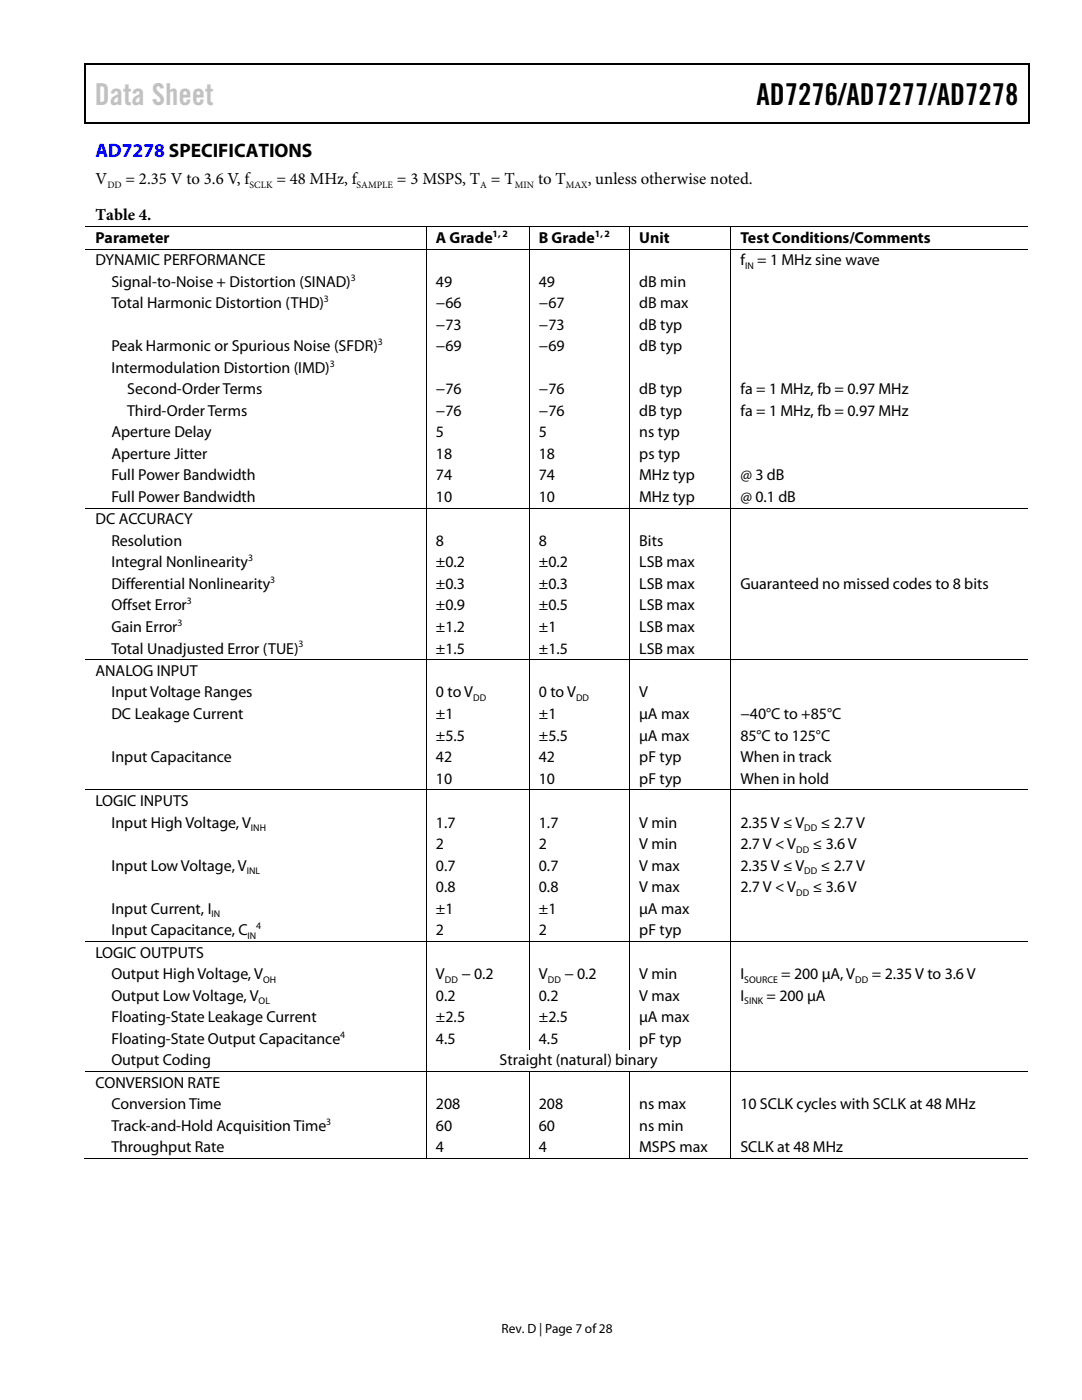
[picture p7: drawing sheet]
<svg xmlns="http://www.w3.org/2000/svg" width="216mm" height="279mm" viewBox="0 0 216 279" stroke-linecap="round" stroke-linejoin="round" font-family="sans-serif">
<defs><g id="words">
<text font-size="6" fill="#c1c1c1" x="18.9" y="20.9">Data Sheet</text>
<text font-size="6" x="150.9" y="20.9">AD7276/AD7277/AD7278</text>
<text font-size="3.9" fill="#00f" x="19" y="31.3">AD7278 SPECIFICATIONS</text>
<g font-size="3.3">
<text x="19" y="36.8">V</text>
<text x="25.1" y="36.8">= 2.35 V to 3.6 V, f</text>
<text x="55.2" y="36.8">= 48 MHz, f</text>
<text x="79.2" y="36.8">= 3 MSPS, T = T</text>
<text x="107.4" y="36.8">to T</text>
<text x="117.3" y="36.8">, unless otherwise noted.</text>
<text x="19" y="43.9">Table 4.</text>
</g>
<g font-size="3.2">
<text x="19" y="48.4">Parameter</text>
<text x="19" y="52.9">DYNAMIC PERFORMANCE</text>
<text x="87" y="48.4">A Grade</text>
<text x="107.5" y="48.4">B Grade</text>
<text x="127.6" y="48.4">Unit</text>
<text x="147.7" y="48.4">Test Conditions/Comments</text>
<text x="147.7" y="52.9">f</text>
<text x="151.1" y="52.9">= 1 MHz sine wave</text>
<text x="22.2" y="57.2">Signal-to-Noise + Distortion (SINAD)</text>
<text x="87" y="57.2">49</text>
<text x="107.5" y="57.2">49</text>
<text x="127.6" y="57.2">dB min</text>
<text x="22.2" y="61.5">Total Harmonic Distortion (THD)</text>
<text x="87" y="61.5">−66</text>
<text x="87" y="65.8">−73</text>
<text x="107.5" y="61.5">−67</text>
<text x="107.5" y="65.8">−73</text>
<text x="127.6" y="61.5">dB max</text>
<text x="127.6" y="65.8">dB typ</text>
<text x="22.2" y="70.1">Peak Harmonic or Spurious Noise (SFDR)</text>
<text x="87" y="70.1">−69</text>
<text x="107.5" y="70.1">−69</text>
<text x="127.6" y="70.1">dB typ</text>
<text x="22.2" y="74.4">Intermodulation Distortion (IMD)</text>
<text x="25.4" y="78.7">Second-Order Terms</text>
<text x="25.4" y="83">Third-Order Terms</text>
<text x="87" y="78.7">−76</text>
<text x="87" y="83">−76</text>
<text x="107.5" y="78.7">−76</text>
<text x="107.5" y="83">−76</text>
<text x="127.6" y="78.7">dB typ</text>
<text x="127.6" y="83">dB typ</text>
<text x="147.7" y="78.7">fa = 1 MHz, fb = 0.97 MHz</text>
<text x="147.7" y="83">fa = 1 MHz, fb = 0.97 MHz</text>
<text x="22.2" y="87.3">Aperture Delay</text>
<text x="87" y="87.3">5</text>
<text x="107.5" y="87.3">5</text>
<text x="127.6" y="87.3">ns typ</text>
<text x="22.2" y="91.6">Aperture Jitter</text>
<text x="22.2" y="95.9">Full Power Bandwidth</text>
<text x="87" y="91.6">18</text>
<text x="87" y="95.9">74</text>
<text x="107.5" y="91.6">18</text>
<text x="107.5" y="95.9">74</text>
<text x="127.6" y="91.6">ps typ</text>
<text x="127.6" y="95.9">MHz typ</text>
<text x="147.7" y="95.9">@ 3 dB</text>
<text x="22.2" y="100.2">Full Power Bandwidth</text>
<text x="87" y="100.2">10</text>
<text x="107.5" y="100.2">10</text>
<text x="127.6" y="100.2">MHz typ</text>
<text x="147.7" y="100.2">@ 0.1 dB</text>
<text x="19" y="104.6">DC ACCURACY</text>
<text x="22.2" y="109">Resolution</text>
<text x="22.2" y="113.2">Integral Nonlinearity</text>
<text x="87" y="109">8</text>
<text x="87" y="113.2">±0.2</text>
<text x="107.5" y="109">8</text>
<text x="107.5" y="113.2">±0.2</text>
<text x="127.6" y="109">Bits</text>
<text x="127.6" y="113.2">LSB max</text>
<text x="22.2" y="117.6">Differential Nonlinearity</text>
<text x="87" y="117.6">±0.3</text>
<text x="107.5" y="117.6">±0.3</text>
<text x="127.6" y="117.6">LSB max</text>
<text x="147.7" y="117.6">Guaranteed no missed codes to 8 bits</text>
<text x="22.2" y="121.8">Offset Error</text>
<text x="87" y="121.8">±0.9</text>
<text x="107.5" y="121.8">±0.5</text>
<text x="127.6" y="121.8">LSB max</text>
<text x="22.2" y="126.2">Gain Error</text>
<text x="22.2" y="130.4">Total Unadjusted Error (TUE)</text>
<text x="87" y="126.2">±1.2</text>
<text x="87" y="130.4">±1.5</text>
<text x="107.5" y="126.2">±1</text>
<text x="107.5" y="130.4">±1.5</text>
<text x="127.6" y="126.2">LSB max</text>
<text x="127.6" y="130.4">LSB max</text>
<text x="19" y="134.9">ANALOG INPUT</text>
<text x="22.2" y="139.2">Input Voltage Ranges</text>
<text x="22.2" y="143.5">DC Leakage Current</text>
<text x="87" y="139.2">0 to V</text>
<text x="87" y="143.5">±1</text>
<text x="107.5" y="139.2">0 to V</text>
<text x="107.5" y="143.5">±1</text>
<text x="127.6" y="139.2">V</text>
<text x="127.6" y="143.5">µA max</text>
<text x="147.7" y="143.5">−40°C to +85°C</text>
<text x="87" y="147.8">±5.5</text>
<text x="107.5" y="147.8">±5.5</text>
<text x="127.6" y="147.8">µA max</text>
<text x="147.7" y="147.8">85°C to 125°C</text>
<text x="22.2" y="152.1">Input Capacitance</text>
<text x="87" y="152.1">42</text>
<text x="107.5" y="152.1">42</text>
<text x="127.6" y="152.1">pF typ</text>
<text x="147.7" y="152.1">When in track</text>
<text x="19" y="160.9">LOGIC INPUTS</text>
<text x="87" y="156.4">10</text>
<text x="107.5" y="156.4">10</text>
<text x="127.6" y="156.4">pF typ</text>
<text x="147.7" y="156.4">When in hold</text>
<text x="22.2" y="165.2">Input High Voltage, V</text>
<text x="87" y="165.2">1.7</text>
<text x="107.5" y="165.2">1.7</text>
<text x="127.6" y="165.2">V min</text>
<text x="147.7" y="165.2">2.35 V ≤ V</text>
<text x="163.8" y="165.2">≤ 2.7 V</text>
<text x="22.2" y="173.8">Input Low Voltage, V</text>
<text x="87" y="169.5">2</text>
<text x="87" y="173.8">0.7</text>
<text x="107.5" y="169.5">2</text>
<text x="107.5" y="173.8">0.7</text>
<text x="127.6" y="169.5">V min</text>
<text x="127.6" y="173.8">V max</text>
<text x="147.7" y="169.5">2.7 V &lt; V</text>
<text x="147.7" y="173.8">2.35 V ≤ V</text>
<text x="162.2" y="169.5">≤ 3.6 V</text>
<text x="163.8" y="173.8">≤ 2.7 V</text>
<text x="87" y="178.1">0.8</text>
<text x="107.5" y="178.1">0.8</text>
<text x="127.6" y="178.1">V max</text>
<text x="147.7" y="178.1">2.7 V &lt; V</text>
<text x="162.2" y="178.1">≤ 3.6 V</text>
<text x="22.2" y="182.3">Input Current, I</text>
<text x="87" y="182.3">±1</text>
<text x="107.5" y="182.3">±1</text>
<text x="127.6" y="182.3">µA max</text>
<text x="19" y="191.1">LOGIC OUTPUTS</text>
<text x="22.2" y="186.6">Input Capacitance, C</text>
<text x="87" y="186.6">2</text>
<text x="107.5" y="186.6">2</text>
<text x="127.6" y="186.6">pF typ</text>
<text x="22.2" y="195.4">Output High Voltage, V</text>
<text x="87" y="195.4">V</text>
<text x="92.1" y="195.4">− 0.2</text>
<text x="107.5" y="195.4">V</text>
<text x="112.6" y="195.4">− 0.2</text>
<text x="127.6" y="195.4">V min</text>
<text x="147.7" y="195.4">I</text>
<text x="155.9" y="195.4">= 200 µA, V</text>
<text x="173.9" y="195.4">= 2.35 V to 3.6 V</text>
<text x="22.2" y="199.7">Output Low Voltage, V</text>
<text x="87" y="199.7">0.2</text>
<text x="107.5" y="199.7">0.2</text>
<text x="127.6" y="199.7">V max</text>
<text x="147.7" y="199.7">I</text>
<text x="152.9" y="199.7">= 200 µA</text>
<text x="22.2" y="204">Floating-State Leakage Current</text>
<text x="22.2" y="208.3">Floating-State Output Capacitance</text>
<text x="87" y="208.3">4.5</text>
<text x="87" y="204">±2.5</text>
<text x="107.5" y="208.3">4.5</text>
<text x="107.5" y="204">±2.5</text>
<text x="127.6" y="208.3">pF typ</text>
<text x="127.6" y="204">µA max</text>
<text x="22.2" y="212.6">Output Coding</text>
<text x="99.7" y="212.6">Straight (natural) binary</text>
<text x="19" y="217.1">CONVERSION RATE</text>
<text x="22.2" y="221.4">Conversion Time</text>
<text x="87" y="221.4">208</text>
<text x="107.5" y="221.4">208</text>
<text x="127.5" y="221.4">ns max</text>
<text x="147.7" y="221.4">10 SCLK cycles with SCLK at 48 MHz</text>
<text x="22.2" y="225.7">Track-and-Hold Acquisition Time</text>
<text x="87" y="225.7">60</text>
<text x="107.5" y="225.7">60</text>
<text x="127.6" y="225.7">ns min</text>
<text x="22.2" y="230">Throughput Rate</text>
<text x="87" y="230">4</text>
<text x="107.5" y="230">4</text>
<text x="127.6" y="230">MSPS max</text>
<text x="147.7" y="230">SCLK at 48 MHz</text>
</g>
<text font-size="2.7" x="100.1" y="266">Rev. D | Page 7 of28</text>
<g font-size="1.9">
<text x="21.4" y="37.5">DD</text>
<text x="49.8" y="37.5">SCLK</text>
<text x="71.2" y="37.5">SAMPLE</text>
<text x="95.8" y="37.5">A</text>
<text x="102.7" y="37.5">MIN</text>
<text x="112.9" y="37.5">MAX</text>
<text x="98.3" y="47.2">1, 2</text>
<text x="118.7" y="47.2">1, 2</text>
<text x="148.7" y="53.6">IN</text>
<text x="70" y="56">3</text>
<text x="64.6" y="60.3">3</text>
<text x="75.4" y="68.9">3</text>
<text x="65.8" y="73.2">3</text>
<text x="49.5" y="112">3</text>
<text x="53.9" y="116.3">3</text>
<text x="35.4" y="124.9">3</text>
<text x="37.3" y="120.6">3</text>
<text x="59.6" y="129.2">3</text>
<text x="94.4" y="139.9">DD</text>
<text x="114.9" y="139.9">DD</text>
<text x="50.1" y="165.9">INH</text>
<text x="160.5" y="165.9">DD</text>
<text x="158.9" y="170.2">DD</text>
<text x="49.2" y="174.5">INL</text>
<text x="158.9" y="178.8">DD</text>
<text x="160.5" y="174.5">DD</text>
<text x="42.2" y="183">IN</text>
<text x="51.1" y="185.4">4</text>
<text x="49.4" y="187.4">IN</text>
<text x="52.5" y="196.1">OH</text>
<text x="88.8" y="196.1">DD</text>
<text x="109.3" y="196.1">DD</text>
<text x="148.5" y="196.1">SOURCE</text>
<text x="170.6" y="196.1">DD</text>
<text x="51.6" y="200.4">OL</text>
<text x="148.5" y="200.4">SINK</text>
<text x="67.9" y="207.1">4</text>
<text x="65.1" y="224.5">3</text>
</g>
</g></defs>
<g fill="#000">
<path d="M16.9 12.7h.2v1h-.2zM16.9 12.7h.2v.3h-.2zM82.5 12.7h.3v.3h-.3zM205.1 12.7h.3v1h-.3zM205.1 12.7h.3v.3h-.3zM16.9 24.4h.2v.2h-.2zM82.3 24.4h.2v.2h-.2zM205.1 24.4h.3v.2h-.3zM85 45.1h.2v.2h-.2zM85 49.6h.2v.2h-.2zM105.5 45.1h.2v.2h-.2zM105.5 49.6h.2v.2h-.2z"/>
<path d="M125.6 45.1h.1v.2h-.1zM125.6 49.6h.1v.2h-.1zM145.8 45.1h.1v.2h-.1zM145.8 49.6h.1v.2h-.1zM85 101.3h.2v.2h-.2zM105.5 101.3h.2v.2h-.2zM125.6 101.3h.1v.2h-.1zM145.8 101.3h.1v.2h-.1zM85 131.6h.2v.2h-.2zM105.5 131.6h.2v.2h-.2zM125.6 131.6h.1v.2h-.1zM145.8 131.6h.1v.2h-.1z"/>
<path d="M85 157.6h.2v.1h-.2zM105.5 157.6h.2v.1h-.2zM125.6 157.6h.1v.1h-.1zM145.8 157.6h.1v.1h-.1zM85 187.8h.2v.2h-.2zM105.5 187.8h.2v.2h-.2zM125.6 187.8h.1v.2h-.1zM145.8 187.8h.1v.2h-.1zM85 213.8h.2v.2h-.2zM105.5 213.8h.2v.2h-.2zM125.6 213.8h.1v.2h-.1zM145.8 213.8h.1v.2h-.1z"/>
<path d="M85 231.1h.2v.2h-.2zM105.5 231.1h.2v.2h-.2zM125.6 231.1h.1v.2h-.1zM145.8 231.1h.1v.2h-.1z"/>
</g>
<path d="M17 13.7v10.7M17.1 12.8h65.4M82.8 12.8h122.3M205.2 13.7v10.7M17.1 24.5h188" fill="none" stroke="#000" stroke-width=".25"/>
<g fill="none" stroke="#000" stroke-width=".2">
<path d="M17.1 45.2h67.9M17.1 49.7h67.9M85.1 45.3v4.3M85.1 49.8v51.5M85.2 45.2h20.3M85.2 49.7h20.3M105.6 45.3v4.3M105.6 49.8v51.5M105.7 45.2h19.9M105.7 49.7h19.9M125.6 45.3v4.3M125.6 49.8v51.5"/>
<path d="M125.7 45.2h20.1M125.7 49.7h20.1M145.8 45.3v4.3M145.8 49.8v51.5M145.9 45.2h59.2M145.9 49.7h59.2M17.1 101.4h67.9M85.1 101.5v30.1M85.2 101.4h20.3M105.6 101.5v30.1M105.7 101.4h19.9M125.6 101.5v30.1"/>
<path d="M125.7 101.4h20.1M145.8 101.5v30.1M145.9 101.4h59.2M17.1 131.7h67.9M85.1 131.8v25.8M85.2 131.7h20.3M105.6 131.8v25.8M105.7 131.7h19.9M125.6 131.8v25.8M125.7 131.7h20.1M145.8 131.8v25.8M145.9 131.7h59.2"/>
<path d="M17.1 157.6h67.9M85.1 157.7v30.1M85.2 157.6h20.3M105.6 157.7v30.1M105.7 157.6h19.9M125.6 157.7v30.1M125.7 157.6h20.1M145.8 157.7v30.1M145.9 157.6h59.2M17.1 187.9h67.9M85.1 188v25.8M85.2 187.9h20.3"/>
<path d="M105.6 188v21.5M105.7 187.9h19.9M125.6 188v21.5M125.7 187.9h20.1M145.8 188v25.8M145.9 187.9h59.2M17.1 213.9h67.9M85.1 214v17.1M85.2 213.9h20.3M105.6 214v17.1M105.7 213.9h19.9M125.6 214v17.1"/>
<path d="M125.7 213.9h20.1M145.8 214v17.1M145.9 213.9h59.2M16.9 231.2h68.1M85.2 231.2h20.3M105.7 231.2h19.9M125.7 231.2h20.1M145.9 231.2h59.2"/>
</g>
<use href="#words"/>
</svg>
